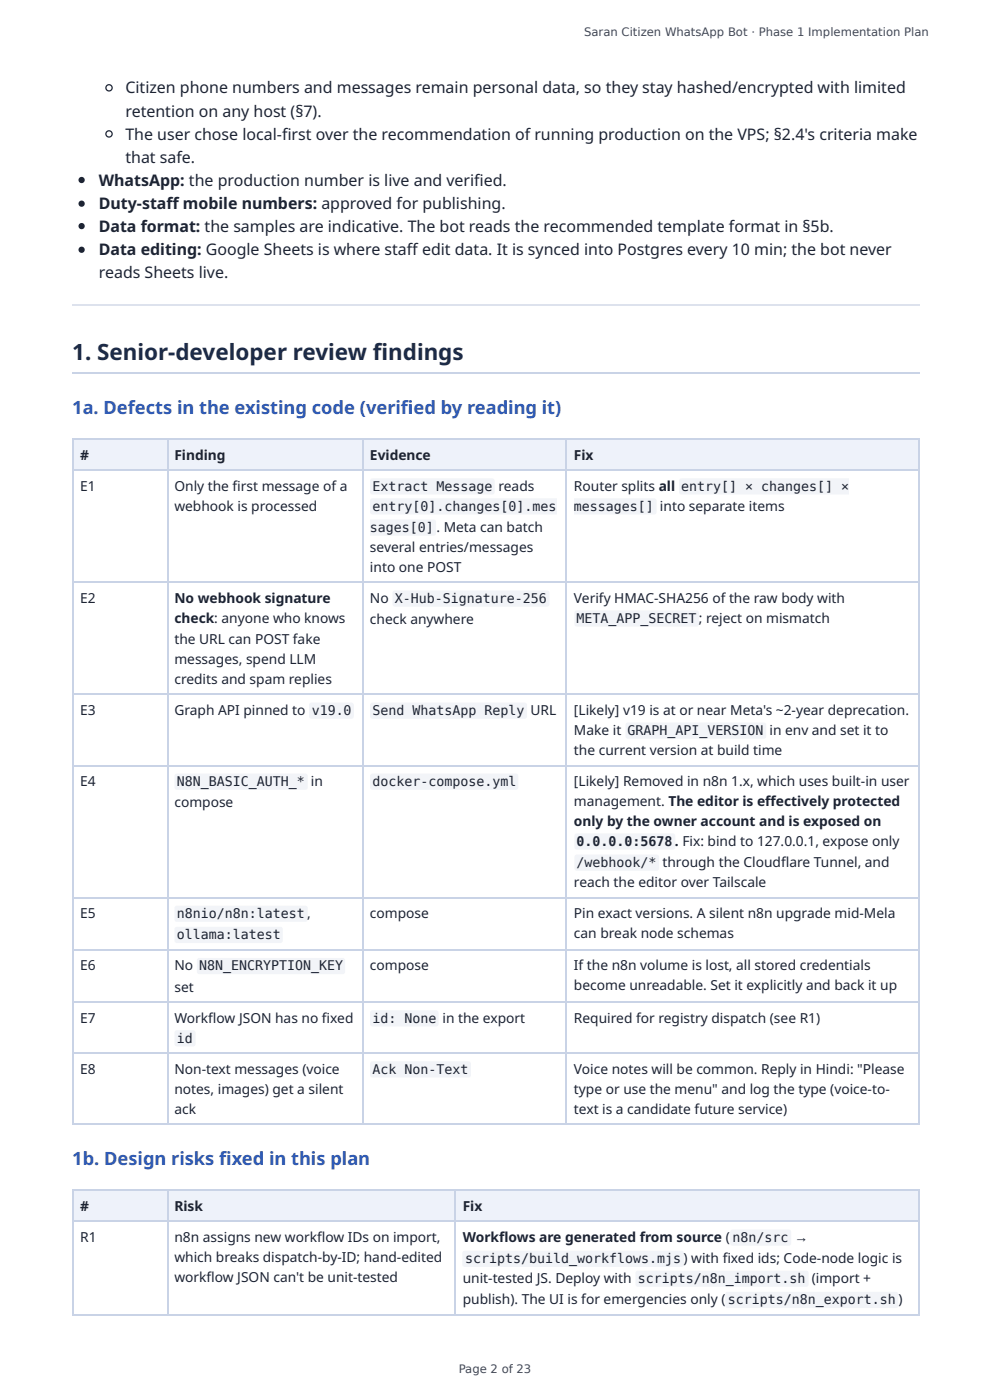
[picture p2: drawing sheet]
<svg xmlns="http://www.w3.org/2000/svg" width="210mm" height="297mm" viewBox="0 0 210 297" stroke-linecap="round" stroke-linejoin="round" font-family="sans-serif">
<defs><g id="words">
<g font-size="4.8" fill="#1a2b4c">
<text x="15.3" y="76.5">1. Senior-developer review fndings</text>
<text x="79.2" y="76.5">i</text>
</g>
<g font-size="3.9" fill="#2f5bb7">
<text x="15.3" y="87.8">1a. Defects in the existing code (verifed by reading it)</text>
<text x="85.2" y="87.8">i</text>
<text x="15.3" y="247.4">1b. Design risks fxed in this plan</text>
<text x="46.6" y="247.4">i</text>
</g>
<g font-size="3.4" fill="#1d2433">
<text x="26.6" y="19.8">Citizen phone numbers and messages remain personal data, so they stay hashed/encrypted with limited</text>
<text x="26.6" y="24.9">retention on any host (§7).</text>
<text x="26.6" y="29.6">The user chose local-frst over the recommendation of running production on the VPS; §2.4's criteria make</text>
<text x="59.9" y="29.6">i</text>
<text x="26.6" y="34.7">that safe.</text>
<text x="21" y="39.4">WhatsApp: the production number is live and verifed.</text>
<text x="100.7" y="39.4">i</text>
<text x="21" y="44.4">Duty-staf mobile numbers: approved for publishing.</text>
<text x="35.4" y="44.4">f</text>
<text x="21" y="49.2">Data format: the samples are indicative. The bot reads the recommended template format in §5b.</text>
<text x="21" y="54.2">Data editing: Google Sheets is where staf edit data. It is synced into Postgres every 10 min; the bot never</text>
<text x="21" y="59">reads Sheets live.</text>
<text x="86.4" y="54.2">f</text>
</g>
<g font-size="2.9" fill="#1d2433">
<text x="17" y="97.6">#</text>
<text x="37" y="97.6">Finding</text>
<text x="78.6" y="97.6">Evidence</text>
<text x="121.9" y="97.6">Fix</text>
<text x="17" y="104.2">E1</text>
<text x="37" y="104.2">Only the frst message of a</text>
<text x="49.4" y="104.2">i</text>
<text x="105.8" y="104.2">reads</text>
<text x="121.9" y="104.2">Router splits all</text>
<text x="37" y="108.5">webhook is processed</text>
<text x="92.7" y="113">.</text>
<text x="94.2" y="113">Meta can batch</text>
<text x="140.1" y="108.5">into separate items</text>
<text x="78.6" y="117.2">several entries/messages</text>
<text x="78.6" y="121.4">into one POST</text>
<text x="17" y="128.1">E2</text>
<text x="37" y="128.1">No webhook signature</text>
<text x="78.6" y="128.1">No</text>
<text x="121.9" y="128.1">Verify HMAC-SHA256 of the raw body with</text>
<text x="37" y="132.3">check: anyone who knows</text>
<text x="37" y="136.8">the URL can POST fake</text>
<text x="78.6" y="132.6">check anywhere</text>
<text x="149.9" y="132.3">reject on mismatch</text>
<text x="37" y="141">messages, spend LLM</text>
<text x="37" y="145.3">credits and spam replies</text>
<text x="17" y="151.9">E3</text>
<text x="37" y="151.9">Graph API pinned to</text>
<text x="112.6" y="151.9">URL</text>
<text x="121.9" y="151.9">[Likely] v19 is at or near Meta's ~2-year deprecation.</text>
<text x="121.9" y="156.1">Make it</text>
<text x="121.9" y="160.3">the current version at build time</text>
<text x="163.4" y="156.1">in env and set it to</text>
<text x="17" y="167">E4</text>
<text x="66" y="167">in</text>
<text x="121.9" y="167">[Likely] Removed in n8n 1.x, which uses built-in user</text>
<text x="37" y="171.4">compose</text>
<text x="121.9" y="171.2">management. The editor is efectively protected</text>
<text x="162.5" y="171.2">f</text>
<text x="121.9" y="175.4">only by the owner account and is exposed on</text>
<text x="144.9" y="179.7">Fix: bind to 127.0.0.1, expose only</text>
<text x="140.7" y="184.1">through the Cloudfare Tunnel, and</text>
<text x="165.9" y="184.1">l</text>
<text x="121.9" y="188.4">reach the editor over Tailscale</text>
<text x="17" y="195">E5</text>
<text x="78.6" y="195">compose</text>
<text x="121.9" y="195">Pin exact versions. A silent n8n upgrade mid-Mela</text>
<text x="121.9" y="199.2">can break node schemas</text>
<text x="17" y="206.1">E6</text>
<text x="37" y="206.1">No</text>
<text x="78.6" y="206.1">compose</text>
<text x="121.9" y="206.1">If the n8n volume is lost, all stored credentials</text>
<text x="37" y="210.6">set</text>
<text x="121.9" y="210.3">become unreadable. Set it explicitly and back it up</text>
<text x="17" y="217.2">E7</text>
<text x="37" y="217.2">Workfow JSON has no fxed</text>
<text x="44.2" y="217.2">l</text>
<text x="68.4" y="217.2">i</text>
<text x="94" y="217.2">in the export</text>
<text x="121.9" y="217.2">Required for registry dispatch (see R1)</text>
<text x="17" y="228.1">E8</text>
<text x="37" y="228.1">Non-text messages (voice</text>
<text x="37" y="232.3">notes, images) get a silent</text>
<text x="121.9" y="228.1">Voice notes will be common. Reply in Hindi: &quot;Please</text>
<text x="121.9" y="232.3">type or use the menu&quot; and log the type (voice-to-</text>
<text x="37" y="236.5">ack</text>
<text x="121.9" y="236.5">text is a candidate future service)</text>
<text x="17" y="257.2">#</text>
<text x="37" y="257.2">Risk</text>
<text x="98.3" y="257.2">Fix</text>
<text x="17" y="263.8">R1</text>
<text x="37" y="263.8">n8n assigns new workfow IDs on import,</text>
<text x="67.3" y="263.8">l</text>
<text x="98.3" y="263.8">Workfows are generated from source (</text>
<text x="106" y="263.8">l</text>
<text x="168.7" y="263.8">→</text>
<text x="37" y="268">which breaks dispatch-by-ID; hand-edited</text>
<text x="146.8" y="268.3">with fxed ids; Code-node logic is</text>
<text x="153.5" y="268.3">i</text>
<text x="37" y="272.3">workfow JSON can't be unit-tested</text>
<text x="43.9" y="272.3">l</text>
<text x="98.3" y="272.5">unit-tested JS. Deploy with</text>
<text x="172.4" y="272.5">(import +</text>
<text x="98.3" y="277">publish). The UI is for emergencies only (</text>
<text x="190.8" y="277">)</text>
</g>
<g font-size="2.8" fill="#1d2433">
<text x="79.1" y="104.2">Extract Message</text>
<text x="144.7" y="104.2">entry[] × changes[] ×</text>
<text x="78.6" y="113">sages[0]</text>
<text x="79.1" y="108.5">entry[0].changes[0].mes</text>
<text x="121.9" y="108.5">messages[]</text>
<text x="83.8" y="128.1">X-Hub-Signature-256</text>
<text x="122.4" y="132.3">META_APP_SECRET ;</text>
<text x="66.2" y="151.9">v19.0</text>
<text x="79.1" y="151.9">Send WhatsApp Reply</text>
<text x="133.2" y="156.1">GRAPH_API_VERSION</text>
<text x="37.6" y="167">N8N_BASIC_AUTH_*</text>
<text x="79.1" y="167">docker-compose.yml</text>
<text x="122.4" y="179.7">0.0.0.0:5678 .</text>
<text x="122.4" y="184.1">/webhook/*</text>
<text x="37.6" y="195">n8nio/n8n:latest ,</text>
<text x="37.6" y="199.5">ollama:latest</text>
<text x="42.3" y="206.1">N8N_ENCRYPTION_KEY</text>
<text x="37.6" y="221.5">id</text>
<text x="79.1" y="217.2">id: None</text>
<text x="79.1" y="228.1">Ack Non-Text</text>
<text x="155.5" y="263.8">n8n/src</text>
<text x="98.8" y="268.3">scripts/build_workflows.mjs )</text>
<text x="135.4" y="272.5">scripts/n8n_import.sh</text>
<text x="154.6" y="277">scripts/n8n_export.sh</text>
</g>
<g font-size="2.5" fill="#454a54">
<text x="124" y="7.7">Saran Citizen WhatsApp Bot · Phase 1 Implementation Plan</text>
<text x="97.4" y="291.6">Page 2 of 23</text>
</g>
</g></defs>
<path d="M15.3 64.7h180" fill="none" stroke="#dde3ee" stroke-width=".26"/>
<path d="M15.3 79.2h180" fill="none" stroke="#c9d3e6" stroke-width=".26"/>
<g fill="#eef2fa">
<path d="M15.6 93.1h19.9v6.6h-19.9z"/>
<path d="M35.5 93.1h41.5v6.6h-41.5z"/>
<path d="M77 93.1h43.4v6.6h-43.4z"/>
<path d="M120.4 93.1h74.9v6.6h-74.9z"/>
</g>
<g fill="none" stroke="#c9d3e6" stroke-width=".26">
<path d="M15.3 93.3h180M15.3 99.9h180M15.5 93.1v145.8M35.6 93.1v145.8M77.1 93.1v145.8M120.3 93.1v145.8M195.1 93.1v145.8M15.3 123.7h180M15.3 147.5h180M15.3 162.6h180M15.3 190.6h180M15.3 201.7h180"/>
<path d="M15.3 212.9h180M15.3 223.7h180M15.3 238.8h180"/>
</g>
<g fill="#eef2fa">
<path d="M15.6 252.9h19.9v6.7h-19.9z"/>
<path d="M35.5 252.9h61.3v6.7h-61.3z"/>
<path d="M96.8 252.9h98.5v6.7h-98.5z"/>
</g>
<path d="M15.3 252.8h180M15.3 259.4h180M15.5 252.7v26.7M35.6 252.7v26.7M96.7 252.7v26.7M195.1 252.7v26.7M15.3 279.3h180" fill="none" stroke="#c9d3e6" stroke-width=".26"/>
<g fill="none" stroke="#1d2433" stroke-width=".26">
<circle cx="23.2" cy="18.7" r=".66"/>
<circle cx="23.2" cy="28.4" r=".66"/>
</g>
<g fill="#1d2433">
<circle cx="17.3" cy="38.2" r=".66"/>
<circle cx="17.3" cy="43.3" r=".66"/>
<circle cx="17.3" cy="48" r=".66"/>
<circle cx="17.3" cy="53" r=".66"/>
</g>
<g fill="#f2f4f8">
<path d="M78.7 101.8l.4-.2h25.5l.4 .4v2.6l-.2 .4h-.3h-25.5l-.3-.2-.1-.3v-2.4z"/>
<path d="M78.7 106l.4-.2h39.2v3.5h-39.2l-.3-.1-.2-.4v-2.4z"/>
<path d="M78.5 110.3h13.7l.4 .5v2.5l-.2 .4-.3 .1h-13.6z"/>
<path d="M144.4 101.8l.3-.2h35.5v3.4h-35.5h-.3l-.2-.4v-2.5z"/>
<path d="M121.9 105.8h17.1l.4 .5v2.5l-.2 .4-.3 .1h-17z"/>
<path d="M83.5 125.6l.4-.2h32.3l.2 .1 .3 .3v2.5l-.2 .4-.3 .2h-32.3l-.3-.1-.2-.4-.1-2.5z"/>
<path d="M122.1 129.8l.4-.2 25.5 .1 .4 .4v2.6l-.2 .3-.3 .1h-25.5l-.3-.2-.1-.3v-2.4z"/>
<path d="M65.8 149.4l.3-.2 8.7 .1 .3 .5v2.5l-.5 .4-8.7-.1-.3-.5v-2.3z"/>
<path d="M78.7 149.4l.4-.2h32.3l.3 .1 .2 .4v2.4l-.1 .4-.4 .2h-32.3l-.3-.1-.2-.4v-2.4z"/>
<path d="M133 153.6l.3-.1h28.9h.3l.2 .4v2.5l-.1 .3-.4 .2h-28.9l-.2-.1-.3-.3v-2.5z"/>
<path d="M37.2 164.5l.4-.2h27.3l.4 .4v2.6l-.2 .4h-.3h-27.3l-.4-.2-.1-.3v-2.4z"/>
<path d="M78.7 164.5l.4-.2h30.4l.3 .1 .3 .3v2.5l-.2 .4-.4 .1h-30.4h-.3l-.2-.4v-2.5z"/>
<path d="M122.1 177.2l.4-.2h20.5l.4 .4v2.6l-.2 .4h-.3h-20.5l-.3-.2-.1-.3v-2.4z"/>
<path d="M122.1 181.7l.4-.2h17l.5 .4v2.6l-.3 .4h-.3h-17l-.3-.2-.1-.3v-2.4z"/>
<path d="M37.2 192.5l.4-.1h27.3l.4 .4v2.6l-.2 .3-.3 .1h-27.3l-.4-.2-.1-.3v-2.4z"/>
<path d="M37.2 197l.4-.2 22 .1 .5 .4v2.6l-.3 .3-.3 .1h-22l-.4-.2-.1-.3v-2.4z"/>
<path d="M42 203.6l.3-.1h30.5l.3 .1 .2 .3v2.5l-.2 .3-.3 .2h-30.5l-.3-.1-.2-.3v-2.5z"/>
<path d="M37.2 219l.4-.2 3.7 .1 .2 .4v2.7l-.5 .2h-3.7l-.3-.5v-2.4z"/>
<path d="M78.7 214.7l.4-.1h13.6l.4 .4v2.6l-.2 .3-.3 .1h-13.6l-.3-.2-.1-.3v-2.4z"/>
<path d="M78.7 225.6l.4-.2h20.5l.4 .5v2.5l-.2 .4-.3 .1h-20.5l-.3-.3-.1-.3v-2.3z"/>
<path d="M155.2 261.3l.4-.2 12 .1 .4 .4v2.6l-.2 .3-.3 .1h-12l-.4-.3-.1-.2v-2.4z"/>
<path d="M98.3 265.8l.4-.2h46l.3 .1 .2 .4 .1 2.5-.2 .3-.4 .2h-46l-.3-.1-.2-.3v-2.5z"/>
<path d="M135.1 270l.4-.1h35.7l.3 .1 .2 .3v2.5l-.1 .4-.4 .1h-35.7l-.3-.1-.3-.3v-2.5z"/>
<path d="M154.1 274.5l.4-.1h35.7l.3 .1 .3 .3v2.5l-.2 .4-.4 .1h-35.7l-.3-.1-.2-.3v-2.5z"/>
</g>
<use href="#words"/>
</svg>
